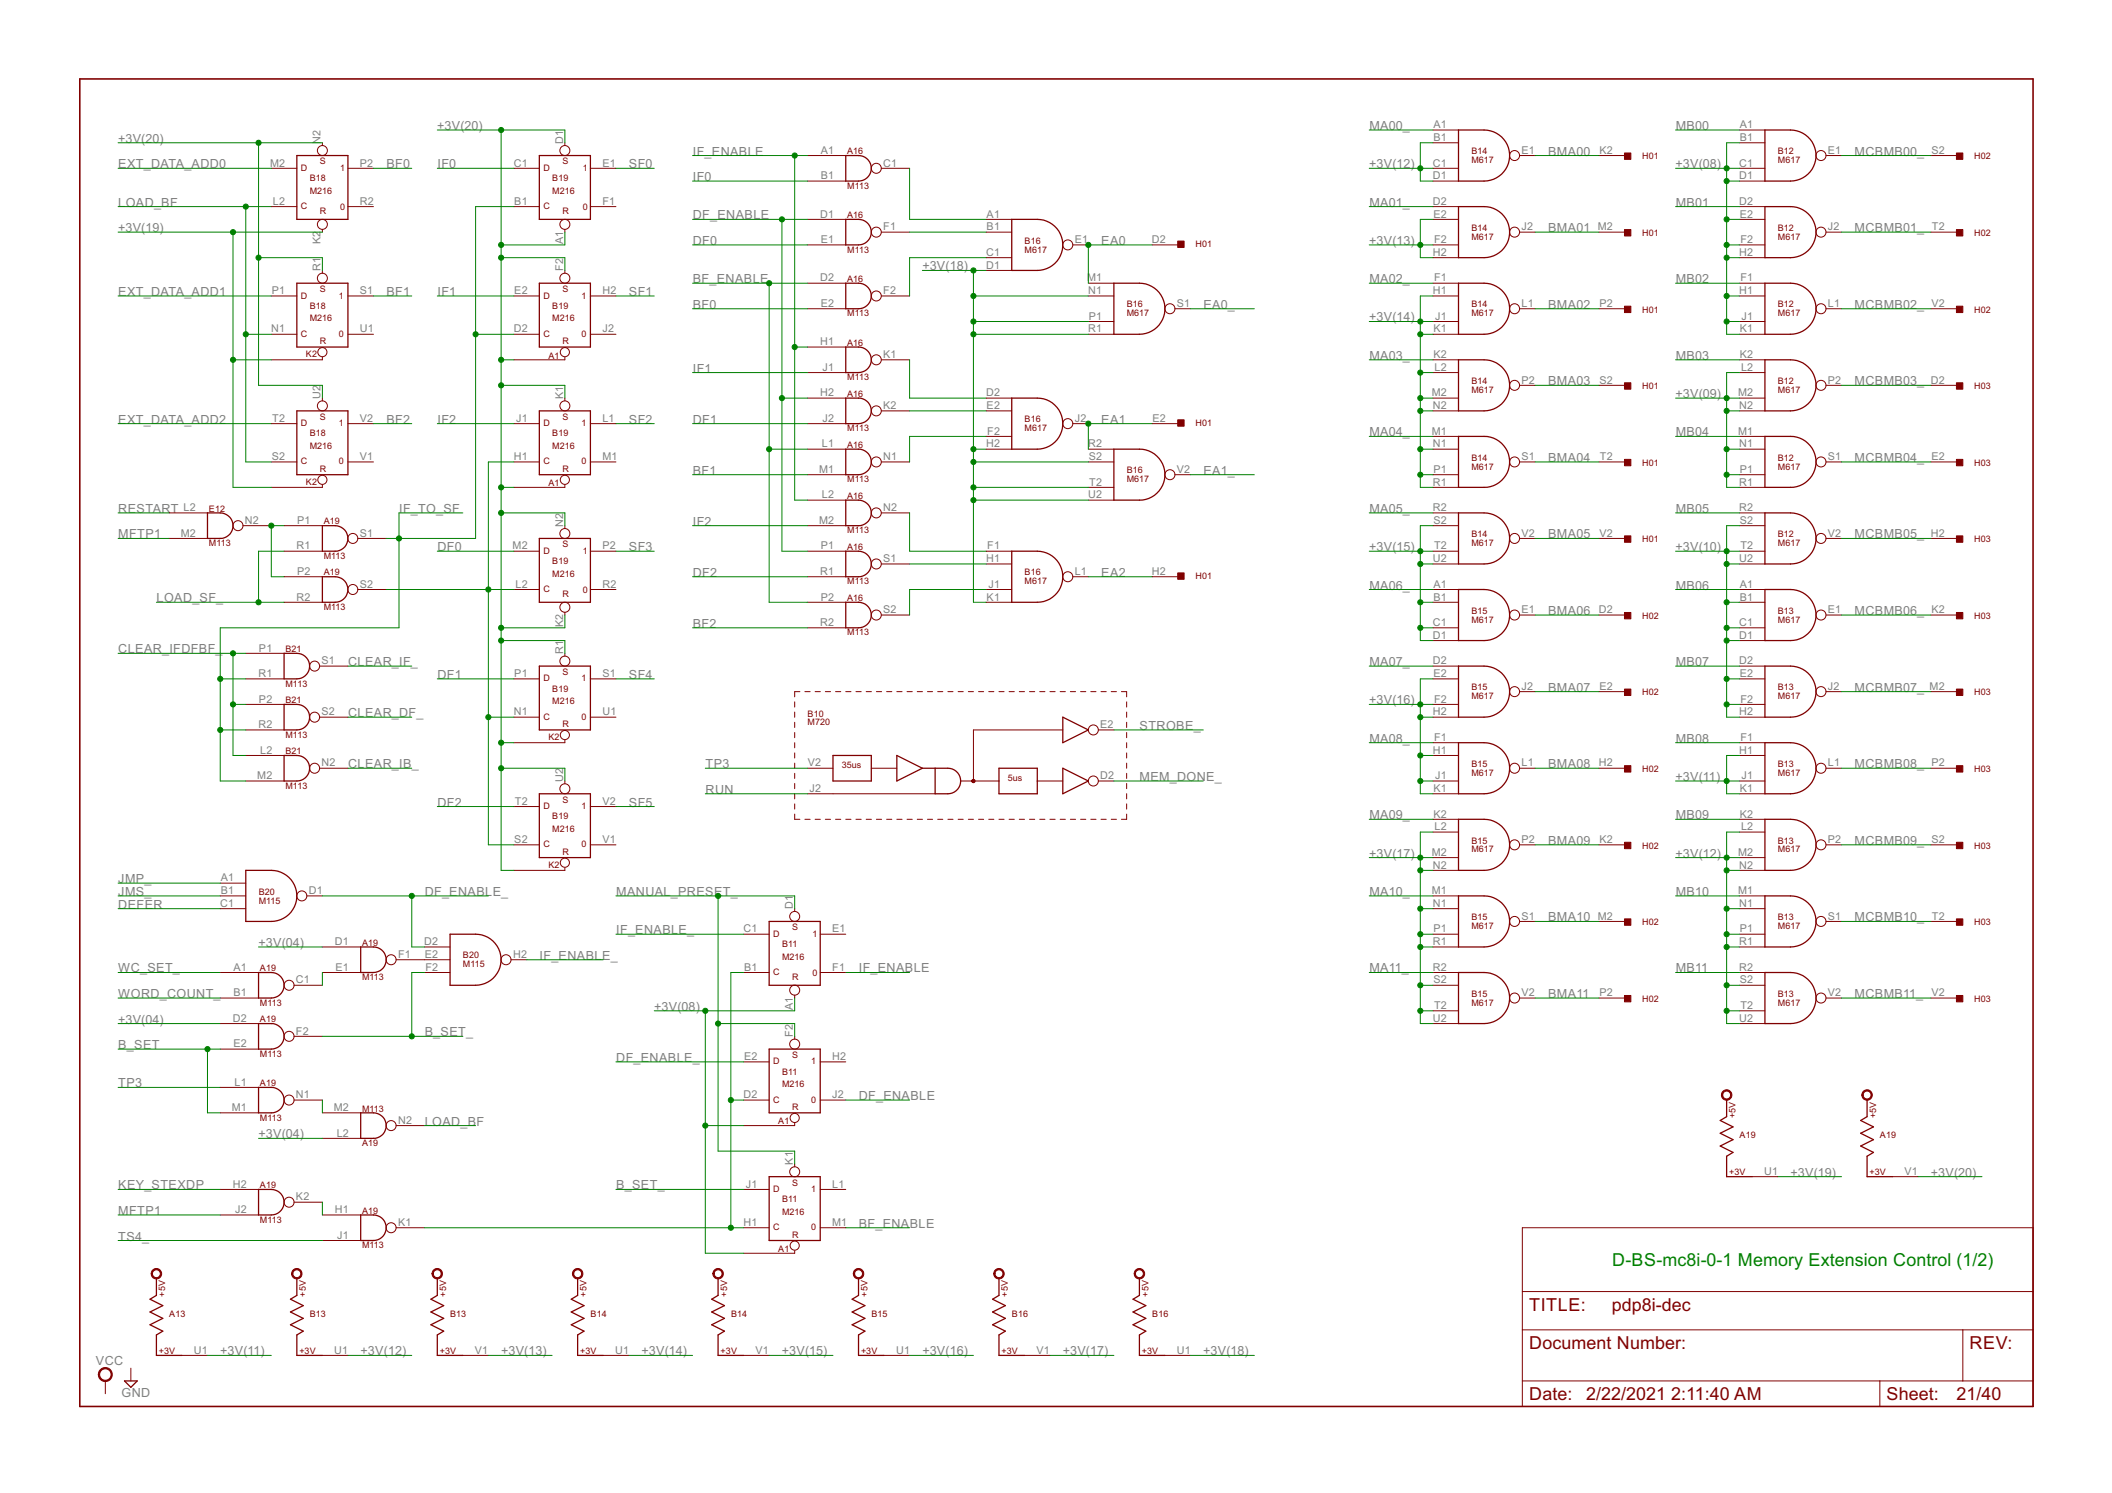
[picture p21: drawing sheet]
<svg xmlns="http://www.w3.org/2000/svg" width="420mm" height="297mm" viewBox="0 0 420 297" stroke-linecap="round" stroke-linejoin="round" font-family="sans-serif">
<defs><g id="words">
<text font-size="4" fill="#008000" x="320.7" y="251.9">D-BS-mc8i-0-1 Memory Extension Control (1/2)</text>
<g font-size="4" fill="#800000">
<text x="304.2" y="260.8">TITLE:</text>
<text x="320.6" y="260.8">pdp8i-dec</text>
<text x="304.2" y="268.4">Document Number:</text>
<text x="391.8" y="268.4">REV:</text>
<text x="304.2" y="278.6">Date: 2/22/2021</text>
<text x="332.5" y="278.6">2:11:40 AM</text>
<text x="375.3" y="278.6">Sheet:</text>
<text x="389.2" y="278.6">21/40</text>
</g>
<g font-size="2.8" fill="#808080">
<text x="23.5" y="28.4">+3V(20)</text>
<text x="87" y="25.9">+3V(20)</text>
<text x="272.4" y="25.9">MA00_</text>
<text x="333.4" y="25.9">MB00</text>
<text x="23.5" y="33.5">EXT_DATA_ADD0</text>
<text x="76.9" y="33.5">BF0</text>
<text x="87" y="33.5">IF0</text>
<text x="125.1" y="33.5">SF0</text>
<text x="137.8" y="30.9">IF_ENABLE</text>
<text x="272.4" y="33.5">+3V(12)</text>
<text x="308" y="30.9">BMA00</text>
<text x="333.3" y="33.5">+3V(08)</text>
<text x="368.9" y="30.9">MCBMB00_</text>
<text x="23.5" y="41.1">LOAD_BF</text>
<text x="137.8" y="36">IF0</text>
<text x="272.4" y="41.1">MA01_</text>
<text x="333.4" y="41.1">MB01</text>
<text x="23.5" y="46.2">+3V(19)</text>
<text x="137.8" y="43.6">DF_ENABLE</text>
<text x="308" y="46.2">BMA01</text>
<text x="368.9" y="46.2">MCBMB01_</text>
<text x="137.8" y="48.7">DF0</text>
<text x="183.5" y="53.8">+3V(18)</text>
<text x="219.1" y="48.7">EA0</text>
<text x="272.4" y="48.7">+3V(13)</text>
<text x="23.5" y="58.9">EXT_DATA_ADD1</text>
<text x="76.9" y="58.9">BF1</text>
<text x="87" y="58.9">IF1</text>
<text x="125.1" y="58.9">SF1</text>
<text x="137.8" y="56.3">BF_ENABLE</text>
<text x="272.4" y="56.3">MA02_</text>
<text x="333.4" y="56.3">MB02</text>
<text x="137.8" y="61.4">BF0</text>
<text x="239.4" y="61.4">EA0_</text>
<text x="272.4" y="64">+3V(14)</text>
<text x="308" y="61.4">BMA02</text>
<text x="368.9" y="61.4">MCBMB02_</text>
<text x="272.4" y="71.6">MA03_</text>
<text x="333.4" y="71.6">MB03</text>
<text x="137.8" y="74.1">IF1</text>
<text x="308" y="76.7">BMA03</text>
<text x="368.9" y="76.7">MCBMB03_</text>
<text x="333.3" y="79.2">+3V(09)</text>
<text x="23.5" y="84.3">EXT_DATA_ADD2</text>
<text x="76.9" y="84.3">BF2</text>
<text x="87" y="84.3">IF2</text>
<text x="125.1" y="84.3">SF2</text>
<text x="137.8" y="84.3">DF1</text>
<text x="219.1" y="84.3">EA1</text>
<text x="272.4" y="86.8">MA04_</text>
<text x="333.4" y="86.8">MB04</text>
<text x="137.8" y="94.4">BF1</text>
<text x="239.4" y="94.4">EA1_</text>
<text x="308" y="91.9">BMA04</text>
<text x="368.9" y="91.9">MCBMB04_</text>
<text x="23.5" y="102.1">RESTART</text>
<text x="23.5" y="107.1">MFTP1</text>
<text x="79.4" y="102.1">I</text>
<text x="80.2" y="102.1">F_TO_SF</text>
<text x="137.8" y="104.6">IF2</text>
<text x="272.4" y="102.1">MA05_</text>
<text x="308" y="107.1">BMA05</text>
<text x="333.4" y="102.1">MB05</text>
<text x="368.9" y="107.1">MCBMB05_</text>
<text x="87" y="109.7">DF0</text>
<text x="125.1" y="109.7">SF3</text>
<text x="272.4" y="109.7">+3V(15)</text>
<text x="333.3" y="109.7">+3V(10)</text>
<text x="31.2" y="119.8">LOAD_SF_</text>
<text x="137.8" y="114.8">DF2</text>
<text x="219.1" y="114.8">EA2</text>
<text x="272.4" y="117.3">MA06_</text>
<text x="333.4" y="117.3">MB06</text>
<text x="137.8" y="124.9">BF2</text>
<text x="308" y="122.4">BMA06</text>
<text x="368.9" y="122.4">MCBMB06_</text>
<text x="23.5" y="130">CLEAR_IFDFBF_</text>
<text x="69.3" y="132.5">CLEAR_IF_</text>
<text x="87" y="135.1">DF1</text>
<text x="125.1" y="135.1">SF4</text>
<text x="272.4" y="132.5">MA07_</text>
<text x="308" y="137.6">BMA07</text>
<text x="333.4" y="132.5">MB07</text>
<text x="368.9" y="137.6">MCBMB07_</text>
<text x="69.3" y="142.7">CLEAR_DF_</text>
<text x="272.4" y="140.1">+3V(16)</text>
<text x="226.7" y="145.2">STROBE_</text>
<text x="272.4" y="147.8">MA08_</text>
<text x="333.4" y="147.8">MB08</text>
<text x="69.3" y="152.8">CLEAR_IB_</text>
<text x="140.4" y="152.8">TP3</text>
<text x="226.7" y="155.4">MEM_DONE_</text>
<text x="308" y="152.8">BMA08</text>
<text x="333.3" y="155.4">+3V(11)</text>
<text x="368.9" y="152.8">MCBMB08_</text>
<text x="87" y="160.5">DF2</text>
<text x="125.1" y="160.5">SF5</text>
<text x="140.4" y="157.9">RUN</text>
<text x="272.4" y="163">MA09_</text>
<text x="333.4" y="163">MB09</text>
<text x="272.4" y="170.6">+3V(17)</text>
<text x="308" y="168.1">BMA09</text>
<text x="333.3" y="170.6">+3V(12)</text>
<text x="368.9" y="168.1">MCBMB09_</text>
<text x="23.5" y="178.2">JMS_</text>
<text x="23.5" y="175.7">JMP_</text>
<text x="84.5" y="178.2">DF_ENABLE_</text>
<text x="122.6" y="178.2">MANUAL_PRESET_</text>
<text x="272.4" y="178.2">MA10_</text>
<text x="333.4" y="178.2">MB10</text>
<text x="23.5" y="180.8">DEFER</text>
<text x="122.6" y="185.9">IF_ENABLE_</text>
<text x="308" y="183.3">BMA10</text>
<text x="368.9" y="183.3">MCBMB10_</text>
<text x="51.4" y="188.4">+3V(04)</text>
<text x="107.3" y="190.9">IF_ENABLE_</text>
<text x="23.5" y="193.5">WC_SET_</text>
<text x="170.8" y="193.5">IF_ENABLE</text>
<text x="272.4" y="193.5">MA11_</text>
<text x="333.4" y="193.5">MB11</text>
<text x="23.5" y="203.6">+3V(04)</text>
<text x="23.5" y="198.6">WORD_COUNT_</text>
<text x="130.2" y="201.1">+3V(08)</text>
<text x="308" y="198.6">BMA11</text>
<text x="368.9" y="198.6">MCBMB11_</text>
<text x="23.5" y="208.7">B_SET</text>
<text x="84.5" y="206.2">B_SET_</text>
<text x="122.6" y="211.3">DF_ENABLE_</text>
<text x="23.5" y="216.3">TP3</text>
<text x="170.8" y="218.9">DF_ENABLE</text>
<text x="51.4" y="226.5">+3V(04)</text>
<text x="84.5" y="224">LOAD_BF</text>
<text x="23.5" y="236.7">KEY_STEXDP</text>
<text x="122.6" y="236.7">B_SET_</text>
<text x="356.2" y="234.1">+3V(19)</text>
<text x="384.1" y="234.1">+3V(20)</text>
<text x="23.5" y="241.7">MFTP1</text>
<text x="170.8" y="244.3">BF_ENABLE</text>
<text x="23.5" y="246.8">TS4_</text>
<text x="43.8" y="269.7">+3V(11)</text>
<text x="71.7" y="269.7">+3V(12)</text>
<text x="99.7" y="269.7">+3V(13)</text>
<text x="127.6" y="269.7">+3V(14)</text>
<text x="155.6" y="269.7">+3V(15)</text>
<text x="183.5" y="269.7">+3V(16)</text>
<text x="211.4" y="269.7">+3V(17)</text>
<text x="239.4" y="269.7">+3V(18)</text>
<text x="19.1" y="271.6">VCC</text>
<text x="24.2" y="277.9">GND</text>
</g>
<g font-size="2.4" fill="#808080">
<text x="63.8" y="28.6" transform="rotate(-90 63.8 28.6)">N2</text>
<text x="112" y="28.6" transform="rotate(-90 112 28.6)">D1</text>
<text x="285.2" y="25.5">A1</text>
<text x="285.2" y="28.1">B1</text>
<text x="346.1" y="25.5">A1</text>
<text x="346.1" y="28.1">B1</text>
<text x="53.7" y="33.1">M2</text>
<text x="71.6" y="33.1">P2</text>
<text x="102.2" y="33.1">C1</text>
<text x="119.8" y="33.1">E1</text>
<text x="163.3" y="30.6">A1</text>
<text x="163.3" y="35.7">B1</text>
<text x="175.7" y="33.1">C1</text>
<text x="285" y="33.1">C1</text>
<text x="285" y="35.7">D1</text>
<text x="302.7" y="30.6">E1</text>
<text x="318.2" y="30.6">K2</text>
<text x="346" y="33.1">C1</text>
<text x="346" y="35.7">D1</text>
<text x="363.6" y="30.6">E1</text>
<text x="384.2" y="30.6">S2</text>
<text x="54.3" y="40.7">L2</text>
<text x="71.6" y="40.7">R2</text>
<text x="102.3" y="40.7">B1</text>
<text x="119.8" y="40.7">F1</text>
<text x="285" y="40.7">D2</text>
<text x="346" y="40.7">D2</text>
<text x="163.1" y="43.3">D1</text>
<text x="175.7" y="45.8">F1</text>
<text x="196.3" y="43.3">A1</text>
<text x="196.3" y="45.8">B1</text>
<text x="285.2" y="43.3">E2</text>
<text x="302.7" y="45.8">J2</text>
<text x="317.9" y="45.8">M2</text>
<text x="346.1" y="43.3">E2</text>
<text x="363.6" y="45.8">J2</text>
<text x="384.3" y="45.8">T2</text>
<text x="63.8" y="54" transform="rotate(-90 63.8 54)">R1</text>
<text x="63.8" y="48.6" transform="rotate(-90 63.8 48.6)">K2</text>
<text x="112" y="54" transform="rotate(-90 112 54)">F2</text>
<text x="112" y="48.6" transform="rotate(-90 112 48.6)">A1</text>
<text x="163.3" y="48.4">E1</text>
<text x="196.2" y="50.9">C1</text>
<text x="196.2" y="53.4">D1</text>
<text x="213.8" y="48.4">E1</text>
<text x="229.2" y="48.4">D2</text>
<text x="285" y="50.9">H2</text>
<text x="285.3" y="48.4">F2</text>
<text x="346" y="50.9">H2</text>
<text x="346.2" y="48.4">F2</text>
<text x="54.1" y="58.5">P1</text>
<text x="71.6" y="58.5">S1</text>
<text x="102.3" y="58.5">E2</text>
<text x="119.8" y="58.5">H2</text>
<text x="163.1" y="56">D2</text>
<text x="175.7" y="58.5">F2</text>
<text x="216.3" y="56">M1</text>
<text x="216.5" y="58.5">N1</text>
<text x="285" y="58.5">H1</text>
<text x="285.3" y="56">F1</text>
<text x="346" y="58.5">H1</text>
<text x="346.2" y="56">F1</text>
<text x="163.3" y="61.1">E2</text>
<text x="216.6" y="63.6">P1</text>
<text x="234.1" y="61.1">S1</text>
<text x="285.5" y="63.6">J1</text>
<text x="302.7" y="61.1">L1</text>
<text x="318.2" y="61.1">P2</text>
<text x="346.5" y="63.6">J1</text>
<text x="363.6" y="61.1">L1</text>
<text x="384.2" y="61.1">V2</text>
<text x="53.9" y="66.1">N1</text>
<text x="71.6" y="66.1">U1</text>
<text x="102.2" y="66.1">D2</text>
<text x="119.8" y="66.1">J2</text>
<text x="163.1" y="68.7">H1</text>
<text x="175.7" y="71.2">K1</text>
<text x="216.5" y="66.1">R1</text>
<text x="285.2" y="71.2">K2</text>
<text x="285.2" y="66.1">K1</text>
<text x="346.1" y="71.2">K2</text>
<text x="346.1" y="66.1">K1</text>
<text x="163.6" y="73.8">J1</text>
<text x="285.4" y="73.8">L2</text>
<text x="302.7" y="76.3">P2</text>
<text x="318.2" y="76.3">S2</text>
<text x="346.4" y="73.8">L2</text>
<text x="363.6" y="76.3">P2</text>
<text x="384.1" y="76.3">D2</text>
<text x="54.2" y="83.9">T2</text>
<text x="63.8" y="79.4" transform="rotate(-90 63.8 79.4)">U2</text>
<text x="71.6" y="83.9">V2</text>
<text x="102.7" y="83.9">J1</text>
<text x="112" y="79.4" transform="rotate(-90 112 79.4)">K1</text>
<text x="119.8" y="83.9">L1</text>
<text x="163.1" y="78.8">H2</text>
<text x="163.6" y="83.9">J2</text>
<text x="175.7" y="81.4">K2</text>
<text x="196.2" y="78.8">D2</text>
<text x="196.3" y="81.4">E2</text>
<text x="213.8" y="83.9">J2</text>
<text x="229.3" y="83.9">E2</text>
<text x="284.8" y="78.8">M2</text>
<text x="285" y="81.4">N2</text>
<text x="345.8" y="78.8">M2</text>
<text x="346" y="81.4">N2</text>
<text x="163.5" y="89">L1</text>
<text x="196.2" y="89">H2</text>
<text x="196.4" y="86.5">F2</text>
<text x="216.5" y="89">R2</text>
<text x="284.8" y="86.5">M1</text>
<text x="285" y="89">N1</text>
<text x="345.8" y="86.5">M1</text>
<text x="346" y="89">N1</text>
<text x="54.1" y="91.5">S2</text>
<text x="71.6" y="91.5">V1</text>
<text x="102.2" y="91.5">H1</text>
<text x="119.8" y="91.5">M1</text>
<text x="162.9" y="94.1">M1</text>
<text x="175.7" y="91.5">N1</text>
<text x="216.6" y="91.5">S2</text>
<text x="234.1" y="94.1">V2</text>
<text x="285.2" y="94.1">P1</text>
<text x="302.7" y="91.5">S1</text>
<text x="318.3" y="91.5">T2</text>
<text x="346.1" y="94.1">P1</text>
<text x="363.6" y="91.5">S1</text>
<text x="384.2" y="91.5">E2</text>
<text x="36.5" y="101.7">L2</text>
<text x="163.5" y="99.2">L2</text>
<text x="175.7" y="101.7">N2</text>
<text x="216.5" y="99.2">U2</text>
<text x="216.7" y="96.6">T2</text>
<text x="285" y="96.6">R1</text>
<text x="285" y="101.7">R2</text>
<text x="346" y="96.6">R1</text>
<text x="346" y="101.7">R2</text>
<text x="35.9" y="106.8">M2</text>
<text x="48.7" y="104.2">N2</text>
<text x="59.1" y="104.2">P1</text>
<text x="71.6" y="106.8">S1</text>
<text x="112" y="104.8" transform="rotate(-90 112 104.8)">N2</text>
<text x="162.9" y="104.2">M2</text>
<text x="285.2" y="104.2">S2</text>
<text x="302.7" y="106.8">V2</text>
<text x="318.2" y="106.8">V2</text>
<text x="346.1" y="104.2">S2</text>
<text x="363.6" y="106.8">V2</text>
<text x="384.1" y="106.8">H2</text>
<text x="59" y="109.3">R1</text>
<text x="102" y="109.3">M2</text>
<text x="119.8" y="109.3">P2</text>
<text x="163.3" y="109.3">P1</text>
<text x="175.7" y="111.9">S1</text>
<text x="196.2" y="111.9">H1</text>
<text x="196.4" y="109.3">F1</text>
<text x="285" y="111.9">U2</text>
<text x="285.3" y="109.3">T2</text>
<text x="346" y="111.9">U2</text>
<text x="346.2" y="109.3">T2</text>
<text x="59" y="119.5">R2</text>
<text x="59.1" y="114.4">P2</text>
<text x="71.6" y="116.9">S2</text>
<text x="102.5" y="116.9">L2</text>
<text x="119.8" y="116.9">R2</text>
<text x="163.1" y="114.4">R1</text>
<text x="163.3" y="119.5">P2</text>
<text x="196.3" y="119.5">K1</text>
<text x="196.6" y="116.9">J1</text>
<text x="213.8" y="114.4">L1</text>
<text x="229.2" y="114.4">H2</text>
<text x="285.2" y="116.9">A1</text>
<text x="285.2" y="119.5">B1</text>
<text x="346.1" y="116.9">A1</text>
<text x="346.1" y="119.5">B1</text>
<text x="112" y="124.8" transform="rotate(-90 112 124.8)">K2</text>
<text x="163.1" y="124.6">R2</text>
<text x="175.7" y="122">S2</text>
<text x="285" y="124.6">C1</text>
<text x="302.7" y="122">E1</text>
<text x="318.1" y="122">D2</text>
<text x="346" y="124.6">C1</text>
<text x="363.6" y="122">E1</text>
<text x="384.2" y="122">K2</text>
<text x="51.5" y="129.6">P1</text>
<text x="112" y="130.2" transform="rotate(-90 112 130.2)">R1</text>
<text x="285" y="127.1">D1</text>
<text x="346" y="127.1">D1</text>
<text x="51.4" y="134.7">R1</text>
<text x="64" y="132.2">S1</text>
<text x="102.3" y="134.7">P1</text>
<text x="119.8" y="134.7">S1</text>
<text x="285" y="132.2">D2</text>
<text x="285.2" y="134.7">E2</text>
<text x="302.7" y="137.3">J2</text>
<text x="318.2" y="137.3">E2</text>
<text x="346" y="132.2">D2</text>
<text x="346.1" y="134.7">E2</text>
<text x="363.6" y="137.3">J2</text>
<text x="383.9" y="137.3">M2</text>
<text x="51.5" y="139.8">P2</text>
<text x="64" y="142.3">S2</text>
<text x="102.2" y="142.3">N1</text>
<text x="119.8" y="142.3">U1</text>
<text x="285" y="142.3">H2</text>
<text x="285.3" y="139.8">F2</text>
<text x="346" y="142.3">H2</text>
<text x="346.2" y="139.8">F2</text>
<text x="51.4" y="144.9">R2</text>
<text x="51.8" y="150">L2</text>
<text x="218.9" y="144.9">E2</text>
<text x="285" y="150">H1</text>
<text x="285.3" y="147.4">F1</text>
<text x="346" y="150">H1</text>
<text x="346.2" y="147.4">F1</text>
<text x="51.2" y="155">M2</text>
<text x="64" y="152.5">N2</text>
<text x="112" y="155.6" transform="rotate(-90 112 155.6)">U2</text>
<text x="160.7" y="152.5">V2</text>
<text x="218.9" y="155">D2</text>
<text x="285.5" y="155">J1</text>
<text x="302.7" y="152.5">L1</text>
<text x="318.1" y="152.5">H2</text>
<text x="346.5" y="155">J1</text>
<text x="363.6" y="152.5">L1</text>
<text x="384.2" y="152.5">P2</text>
<text x="102.4" y="160.1">T2</text>
<text x="119.8" y="160.1">V2</text>
<text x="161.1" y="157.6">J2</text>
<text x="285.2" y="157.6">K1</text>
<text x="346.1" y="157.6">K1</text>
<text x="102.3" y="167.7">S2</text>
<text x="119.8" y="167.7">V1</text>
<text x="285.2" y="162.6">K2</text>
<text x="285.4" y="165.2">L2</text>
<text x="302.7" y="167.7">P2</text>
<text x="318.2" y="167.7">K2</text>
<text x="346.1" y="162.6">K2</text>
<text x="346.4" y="165.2">L2</text>
<text x="363.6" y="167.7">P2</text>
<text x="384.2" y="167.7">S2</text>
<text x="284.8" y="170.3">M2</text>
<text x="285" y="172.8">N2</text>
<text x="345.8" y="170.3">M2</text>
<text x="346" y="172.8">N2</text>
<text x="43.9" y="175.3">A1</text>
<text x="43.9" y="177.9">B1</text>
<text x="61.4" y="177.9">D1</text>
<text x="284.8" y="177.9">M1</text>
<text x="345.8" y="177.9">M1</text>
<text x="43.8" y="180.4">C1</text>
<text x="147.9" y="185.5">C1</text>
<text x="157.7" y="180.9" transform="rotate(-90 157.7 180.9)">D1</text>
<text x="165.6" y="185.5">E1</text>
<text x="285" y="180.4">N1</text>
<text x="285.2" y="185.5">P1</text>
<text x="302.7" y="183">S1</text>
<text x="317.9" y="183">M2</text>
<text x="346" y="180.4">N1</text>
<text x="346.1" y="185.5">P1</text>
<text x="363.6" y="183">S1</text>
<text x="384.3" y="183">T2</text>
<text x="66.6" y="188">D1</text>
<text x="79.2" y="190.6">F1</text>
<text x="84.4" y="188">D2</text>
<text x="84.5" y="190.6">E2</text>
<text x="102.1" y="190.6">H2</text>
<text x="285" y="188">R1</text>
<text x="346" y="188">R1</text>
<text x="46.4" y="193.1">A1</text>
<text x="58.9" y="195.7">C1</text>
<text x="66.8" y="193.1">E1</text>
<text x="84.6" y="193.1">F2</text>
<text x="148" y="193.1">B1</text>
<text x="165.6" y="193.1">F1</text>
<text x="285" y="193.1">R2</text>
<text x="285.2" y="195.7">S2</text>
<text x="346" y="193.1">R2</text>
<text x="346.1" y="195.7">S2</text>
<text x="46.3" y="203.3">D2</text>
<text x="46.4" y="198.2">B1</text>
<text x="157.7" y="201" transform="rotate(-90 157.7 201)">A1</text>
<text x="285" y="203.3">U2</text>
<text x="285.3" y="200.7">T2</text>
<text x="302.7" y="198.2">V2</text>
<text x="318.2" y="198.2">P2</text>
<text x="346" y="203.3">U2</text>
<text x="346.2" y="200.7">T2</text>
<text x="363.6" y="198.2">V2</text>
<text x="384.2" y="198.2">V2</text>
<text x="46.4" y="208.4">E2</text>
<text x="58.9" y="205.8">F2</text>
<text x="157.7" y="206.3" transform="rotate(-90 157.7 206.3)">F2</text>
<text x="46.7" y="216">L1</text>
<text x="148" y="210.9">E2</text>
<text x="165.6" y="210.9">H2</text>
<text x="46.1" y="221.1">M1</text>
<text x="58.9" y="218.5">N1</text>
<text x="66.4" y="221.1">M2</text>
<text x="147.9" y="218.5">D2</text>
<text x="165.6" y="218.5">J2</text>
<text x="67" y="226.1">L2</text>
<text x="79.2" y="223.6">N2</text>
<text x="157.7" y="231.7" transform="rotate(-90 157.7 231.7)">K1</text>
<text x="350.9" y="233.8">U1</text>
<text x="378.9" y="233.8">V1</text>
<text x="46.3" y="236.3">H2</text>
<text x="58.9" y="238.8">K2</text>
<text x="148.4" y="236.3">J1</text>
<text x="165.6" y="236.3">L1</text>
<text x="46.8" y="241.4">J2</text>
<text x="66.6" y="241.4">H1</text>
<text x="79.2" y="243.9">K1</text>
<text x="147.9" y="243.9">H1</text>
<text x="165.6" y="243.9">M1</text>
<text x="67.1" y="246.5">J1</text>
<text x="38.6" y="269.3">U1</text>
<text x="66.5" y="269.3">U1</text>
<text x="94.4" y="269.3">V1</text>
<text x="122.4" y="269.3">U1</text>
<text x="150.3" y="269.3">V1</text>
<text x="178.2" y="269.3">U1</text>
<text x="206.2" y="269.3">V1</text>
<text x="234.1" y="269.3">U1</text>
</g>
<g font-size="2" fill="#800000">
<text x="59.8" y="34">D</text>
<text x="63.7" y="32.7">S</text>
<text x="67.7" y="34">1</text>
<text x="108.1" y="34">D</text>
<text x="111.9" y="32.7">S</text>
<text x="115.9" y="34">1</text>
<text x="168.5" y="30.7">A16</text>
<text x="292.7" y="30.7">B14</text>
<text x="292.7" y="32.5">M617</text>
<text x="326.7" y="31.7">H01</text>
<text x="353.7" y="30.7">B12</text>
<text x="353.7" y="32.5">M617</text>
<text x="392.8" y="31.7">H02</text>
<text x="59.8" y="41.6">C</text>
<text x="61.6" y="36">B18</text>
<text x="61.6" y="38.6">M216</text>
<text x="67.7" y="41.9">0</text>
<text x="108.1" y="41.6">C</text>
<text x="109.9" y="36">B19</text>
<text x="109.9" y="38.6">M216</text>
<text x="115.9" y="41.9">0</text>
<text x="168.5" y="37.5">M113</text>
<text x="63.7" y="42.6">R</text>
<text x="111.9" y="42.6">R</text>
<text x="168.5" y="43.4">A16</text>
<text x="292.7" y="45.9">B14</text>
<text x="292.7" y="47.7">M617</text>
<text x="326.7" y="46.9">H01</text>
<text x="353.7" y="45.9">B12</text>
<text x="353.7" y="47.7">M617</text>
<text x="392.8" y="46.9">H02</text>
<text x="168.5" y="50.2">M113</text>
<text x="203.8" y="48.5">B16</text>
<text x="203.8" y="50.2">M617</text>
<text x="237.8" y="49.2">H01</text>
<text x="59.8" y="59.4">D</text>
<text x="63.7" y="58.1">S</text>
<text x="67.4" y="59.4">1</text>
<text x="108.1" y="59.4">D</text>
<text x="111.9" y="58.1">S</text>
<text x="115.7" y="59.4">1</text>
<text x="168.5" y="56.1">A16</text>
<text x="61.6" y="61.4">B18</text>
<text x="61.6" y="64">M216</text>
<text x="109.9" y="61.4">B19</text>
<text x="109.9" y="64">M216</text>
<text x="168.5" y="62.9">M113</text>
<text x="224.2" y="61.2">B16</text>
<text x="224.2" y="62.9">M617</text>
<text x="292.7" y="61.2">B14</text>
<text x="292.7" y="62.9">M617</text>
<text x="326.7" y="62.2">H01</text>
<text x="353.7" y="61.2">B12</text>
<text x="353.7" y="62.9">M617</text>
<text x="392.8" y="62.2">H02</text>
<text x="59.8" y="67">C</text>
<text x="60.9" y="71.1">K2</text>
<text x="63.7" y="68.5">R</text>
<text x="67.4" y="67">0</text>
<text x="108.1" y="67">C</text>
<text x="109.1" y="71.3">A1</text>
<text x="111.9" y="68.5">R</text>
<text x="115.7" y="67">0</text>
<text x="168.5" y="68.8">A16</text>
<text x="168.5" y="75.6">M113</text>
<text x="292.7" y="76.4">B14</text>
<text x="326.7" y="77.4">H01</text>
<text x="353.7" y="76.4">B12</text>
<text x="392.8" y="77.4">H03</text>
<text x="63.7" y="83.5">S</text>
<text x="111.9" y="83.5">S</text>
<text x="168.5" y="78.9">A16</text>
<text x="292.7" y="78.2">M617</text>
<text x="353.7" y="78.2">M617</text>
<text x="59.8" y="84.8">D</text>
<text x="61.6" y="86.8">B18</text>
<text x="61.6" y="89.4">M216</text>
<text x="67.4" y="84.8">1</text>
<text x="108.1" y="84.8">D</text>
<text x="109.9" y="86.8">B19</text>
<text x="109.9" y="89.4">M216</text>
<text x="115.7" y="84.8">1</text>
<text x="168.5" y="85.8">M113</text>
<text x="168.5" y="89.1">A16</text>
<text x="203.8" y="84">B16</text>
<text x="203.8" y="85.8">M617</text>
<text x="237.8" y="84.8">H01</text>
<text x="59.8" y="92.4">C</text>
<text x="63.7" y="93.9">R</text>
<text x="67.4" y="92.4">0</text>
<text x="108.1" y="92.4">C</text>
<text x="111.9" y="93.9">R</text>
<text x="115.7" y="92.4">0</text>
<text x="168.5" y="96">M113</text>
<text x="224.2" y="94.2">B16</text>
<text x="224.2" y="96">M617</text>
<text x="292.7" y="91.6">B14</text>
<text x="292.7" y="93.4">M617</text>
<text x="326.7" y="92.7">H01</text>
<text x="353.7" y="91.6">B12</text>
<text x="353.7" y="93.4">M617</text>
<text x="392.8" y="92.7">H03</text>
<text x="41.6" y="101.8">E12</text>
<text x="60.9" y="96.5">K2</text>
<text x="109.1" y="96.7">A1</text>
<text x="168.5" y="99.3">A16</text>
<text x="64.4" y="104.3">A19</text>
<text x="168.5" y="106.1">M113</text>
<text x="292.7" y="106.9">B14</text>
<text x="326.7" y="107.9">H01</text>
<text x="353.7" y="106.9">B12</text>
<text x="392.8" y="107.9">H03</text>
<text x="41.6" y="108.7">M113</text>
<text x="64.4" y="111.2">M113</text>
<text x="108.1" y="110.2">D</text>
<text x="109.9" y="112.2">B19</text>
<text x="111.9" y="108.9">S</text>
<text x="115.9" y="110.2">1</text>
<text x="168.5" y="109.4">A16</text>
<text x="292.7" y="108.7">M617</text>
<text x="353.7" y="108.7">M617</text>
<text x="64.4" y="114.5">A19</text>
<text x="108.1" y="117.8">C</text>
<text x="109.9" y="114.8">M216</text>
<text x="111.9" y="118.8">R</text>
<text x="115.9" y="118.1">0</text>
<text x="168.5" y="116.3">M113</text>
<text x="168.5" y="119.6">A16</text>
<text x="203.8" y="114.5">B16</text>
<text x="203.8" y="116.3">M617</text>
<text x="237.8" y="115.3">H01</text>
<text x="64.4" y="121.4">M113</text>
<text x="292.7" y="122.1">B15</text>
<text x="292.7" y="123.9">M617</text>
<text x="326.7" y="123.1">H02</text>
<text x="353.7" y="122.1">B13</text>
<text x="353.7" y="123.9">M617</text>
<text x="392.8" y="123.1">H03</text>
<text x="56.8" y="129.7">B21</text>
<text x="168.5" y="126.4">M113</text>
<text x="56.8" y="136.6">M113</text>
<text x="108.1" y="135.6">D</text>
<text x="109.9" y="137.6">B19</text>
<text x="111.9" y="134.3">S</text>
<text x="115.7" y="135.6">1</text>
<text x="292.7" y="137.4">B15</text>
<text x="353.7" y="137.4">B13</text>
<text x="56.8" y="139.9">B21</text>
<text x="108.1" y="143.2">C</text>
<text x="109.9" y="140.1">M216</text>
<text x="115.7" y="143.2">0</text>
<text x="160.7" y="142.7">B10</text>
<text x="292.7" y="139.1">M617</text>
<text x="326.7" y="138.4">H02</text>
<text x="353.7" y="139.1">M617</text>
<text x="392.8" y="138.4">H03</text>
<text x="56.8" y="146.8">M113</text>
<text x="109.1" y="147.3">K2</text>
<text x="111.9" y="144.7">R</text>
<text x="160.7" y="144.2">M720</text>
<text x="56.8" y="150.1">B21</text>
<text x="167.5" y="152.8">35us</text>
<text x="200.5" y="155.4">5us</text>
<text x="292.7" y="152.6">B15</text>
<text x="292.7" y="154.4">M617</text>
<text x="326.7" y="153.6">H02</text>
<text x="353.7" y="152.6">B13</text>
<text x="353.7" y="154.4">M617</text>
<text x="392.8" y="153.6">H03</text>
<text x="56.8" y="156.9">M113</text>
<text x="108.1" y="161">D</text>
<text x="111.9" y="159.7">S</text>
<text x="115.7" y="161">1</text>
<text x="109.9" y="163">B19</text>
<text x="109.9" y="165.5">M216</text>
<text x="292.7" y="167.8">B15</text>
<text x="353.7" y="167.8">B13</text>
<text x="108.1" y="168.6">C</text>
<text x="109.1" y="172.7">K2</text>
<text x="111.9" y="170.1">R</text>
<text x="115.7" y="168.6">0</text>
<text x="292.7" y="169.6">M617</text>
<text x="326.7" y="168.8">H02</text>
<text x="353.7" y="169.6">M617</text>
<text x="392.8" y="168.8">H03</text>
<text x="51.5" y="178">B20</text>
<text x="51.5" y="179.8">M115</text>
<text x="157.6" y="185.1">S</text>
<text x="292.7" y="183.1">B15</text>
<text x="292.7" y="184.8">M617</text>
<text x="326.7" y="184.1">H02</text>
<text x="353.7" y="183.1">B13</text>
<text x="353.7" y="184.8">M617</text>
<text x="392.8" y="184.1">H03</text>
<text x="72" y="188.1">A19</text>
<text x="92.1" y="190.7">B20</text>
<text x="153.8" y="186.4">D</text>
<text x="155.6" y="188.4">B11</text>
<text x="155.6" y="190.9">M216</text>
<text x="161.7" y="186.4">1</text>
<text x="51.7" y="193.2">A19</text>
<text x="72" y="195">M113</text>
<text x="92.1" y="192.5">M115</text>
<text x="153.8" y="194">C</text>
<text x="157.6" y="195">R</text>
<text x="161.7" y="194.2">0</text>
<text x="51.7" y="200.1">M113</text>
<text x="51.7" y="203.4">A19</text>
<text x="292.7" y="198.3">B15</text>
<text x="292.7" y="200.1">M617</text>
<text x="326.7" y="199.3">H02</text>
<text x="353.7" y="198.3">B13</text>
<text x="353.7" y="200.1">M617</text>
<text x="392.8" y="199.3">H03</text>
<text x="51.7" y="210.2">M113</text>
<text x="153.8" y="211.8">D</text>
<text x="155.6" y="213.8">B11</text>
<text x="157.6" y="210.5">S</text>
<text x="161.4" y="211.8">1</text>
<text x="51.7" y="216.1">A19</text>
<text x="72" y="221.2">M113</text>
<text x="153.8" y="219.4">C</text>
<text x="155.6" y="216.3">M216</text>
<text x="157.6" y="220.9">R</text>
<text x="161.4" y="219.4">0</text>
<text x="51.7" y="222.9">M113</text>
<text x="154.8" y="223.7">A1</text>
<text x="345.3" y="222.4" transform="rotate(-90 345.3 222.4)">+5V</text>
<text x="346.1" y="226.5">A19</text>
<text x="373.2" y="222.4" transform="rotate(-90 373.2 222.4)">+5V</text>
<text x="374" y="226.5">A19</text>
<text x="72" y="228">A19</text>
<text x="344" y="233.9">+3V</text>
<text x="371.9" y="233.9">+3V</text>
<text x="51.7" y="236.4">A19</text>
<text x="153.8" y="237.2">D</text>
<text x="155.6" y="239.2">B11</text>
<text x="157.6" y="235.9">S</text>
<text x="161.4" y="237.2">1</text>
<text x="51.7" y="243.3">M113</text>
<text x="72" y="241.5">A19</text>
<text x="153.8" y="244.8">C</text>
<text x="155.6" y="241.7">M216</text>
<text x="161.4" y="244.8">0</text>
<text x="72" y="248.3">M113</text>
<text x="154.8" y="249.1">A1</text>
<text x="157.6" y="246.3">R</text>
<text x="32.9" y="258" transform="rotate(-90 32.9 258)">+5V</text>
<text x="60.8" y="258" transform="rotate(-90 60.8 258)">+5V</text>
<text x="88.8" y="258" transform="rotate(-90 88.8 258)">+5V</text>
<text x="116.7" y="258" transform="rotate(-90 116.7 258)">+5V</text>
<text x="144.6" y="258" transform="rotate(-90 144.6 258)">+5V</text>
<text x="172.6" y="258" transform="rotate(-90 172.6 258)">+5V</text>
<text x="200.5" y="258" transform="rotate(-90 200.5 258)">+5V</text>
<text x="228.4" y="258" transform="rotate(-90 228.4 258)">+5V</text>
<text x="33.7" y="262">A13</text>
<text x="61.6" y="262">B13</text>
<text x="89.6" y="262">B13</text>
<text x="117.5" y="262">B14</text>
<text x="145.4" y="262">B14</text>
<text x="173.4" y="262">B15</text>
<text x="201.3" y="262">B16</text>
<text x="229.2" y="262">B16</text>
<text x="31.6" y="269.4">+3V</text>
<text x="59.6" y="269.4">+3V</text>
<text x="87.5" y="269.4">+3V</text>
<text x="115.4" y="269.4">+3V</text>
<text x="143.4" y="269.4">+3V</text>
<text x="171.3" y="269.4">+3V</text>
<text x="199.2" y="269.4">+3V</text>
<text x="227.2" y="269.4">+3V</text>
</g>
</g></defs>
<path d="M15.9 15.7h388.6v264.1h-388.6z" fill="none" stroke="#800000" stroke-width=".32"/>
<g fill="none" stroke="#800000" stroke-width=".2">
<path d="M54 33.5h5.1M64.1 28.4v.6M69.2 33.5h5.1M102.2 33.5h5.1M112.4 28.4v.6M117.5 33.5h5M160.6 30.9h7.7M160.6 36h7.7M175.3 33.5h5.7M285.1 33.5h5.1M285.1 25.9h5.1M285.1 28.4h5.1"/>
<path d="M285.1 36h5.1M302.3 30.9h3.1M318.1 30.9h5.1M346 33.5h5.1M346 25.9h5.1M346 28.4h5.1M346 36h5.1M363.3 30.9h3.1M384.1 30.9h5.1M54 41.1h5.1M54 58.9h5.1M64.1 45.6v.6"/>
<path d="M64.1 53.8v.6M69.2 41.1h5.1M69.2 58.9h5.1M102.2 41.1h5.1M102.2 58.9h5.1M112.4 45.6v.6M112.4 53.8v.6M117.5 41.1h5M117.5 58.9h5M160.6 48.7h7.7M160.6 43.6h7.7M160.6 56.3h7.7"/>
<path d="M175.3 58.9h5.7M175.3 46.2h5.7M196.2 46.2h5.1M196.2 43.6h5.1M196.2 51.3h5.1M196.2 53.8h5.1M213.4 48.7h3.1M216.5 58.9h5.1M216.5 56.3h5.1M229.2 48.7h5.1M285.1 41.1h5.1M285.1 58.9h5.1"/>
<path d="M285.1 48.7h5.1M285.1 43.6h5.1M285.1 51.3h5.1M285.1 56.3h5.1M302.3 46.2h3.1M318.1 46.2h5.1M346 41.1h5.1M346 58.9h5.1M346 48.7h5.1M346 43.6h5.1M346 51.3h5.1M346 56.3h5.1"/>
<path d="M363.3 46.2h3.1M384.1 46.2h5.1M54 66.5h5.1M64.1 71.1v.5h-10.1M64.1 79.2v.6M69.2 66.5h5.1M102.2 66.5h5.1M112.4 71.1v.5h-10.2M112.4 79.2v.6M117.5 66.5h5M160.6 61.4h7.7M160.6 74.1h7.7"/>
<path d="M160.6 79.2h7.7M160.6 69h7.7M175.3 71.6h5.7M196.2 79.2h5.1M216.5 66.5h5.1M216.5 64h5.1M233.7 61.4h3.1M285.1 71.6h5.1M285.1 66.5h5.1M285.1 74.1h5.1M285.1 79.2h5.1M285.1 64h5.1"/>
<path d="M302.3 61.4h3.1M302.3 76.7h3.1M318.1 61.4h5.1M318.1 76.7h5.1M346 71.6h5.1M346 66.5h5.1M346 74.1h5.1M346 79.2h5.1M346 64h5.1M363.3 61.4h3.1M363.3 76.7h3.1M384.1 61.4h5.1"/>
<path d="M384.1 76.7h5.1M54 84.3h5.1M54 91.9h5.1M64.1 96.5v.5h-10.1M69.2 84.3h5.1M69.2 91.9h5.1M102.2 84.3h5.1M102.2 91.9h5.1M112.4 96.5v.5h-10.2M117.5 84.3h5M117.5 91.9h5M160.6 84.3h7.7"/>
<path d="M160.6 89.4h7.7M160.6 94.4h7.7M160.6 99.5h7.7M175.3 91.9h5.7M175.3 81.7h5.7M196.2 81.7h5.1M196.2 86.8h5.1M196.2 89.4h5.1M213.4 84.3h3.1M216.5 97h5.1M216.5 91.9h5.1M216.5 89.4h5.1"/>
<path d="M216.5 99.5h5.1M229.2 84.3h5.1M233.7 94.4h3.1M285.1 97h5.1M285.1 81.7h5.1M285.1 86.8h5.1M285.1 89.4h5.1M285.1 94.4h5.1M302.3 91.9h3.1M318.1 91.9h5.1M346 97h5.1M346 81.7h5.1"/>
<path d="M346 86.8h5.1M346 89.4h5.1M346 94.4h5.1M363.3 91.9h3.1M384.1 91.9h5.1M33.7 107.1h7.6M33.7 102h7.6M48.3 104.6h5.7M56.5 109.7h7.6M56.5 114.7h7.6M56.5 104.6h7.6M56.5 119.8h7.6"/>
<path d="M71.2 117.3h5.6M71.2 107.1h5.6M102.2 109.7h5.1M102.2 117.3h5.1M112.4 104.6v.6M117.5 109.7h5M117.5 117.3h5M160.6 109.7h7.7M160.6 114.7h7.7M160.6 104.6h7.7M160.6 119.8h7.7M175.3 102h5.7"/>
<path d="M175.3 112.2h5.7M196.2 109.7h5.1M196.2 117.3h5.1M196.2 112.2h5.1M196.2 119.8h5.1M213.4 114.7h3.1M229.2 114.7h5.1M285.1 109.7h5.1M285.1 117.3h5.1M285.1 102h5.1M285.1 104.6h5.1M285.1 112.2h5.1"/>
<path d="M285.1 119.8h5.1M302.3 107.1h3.1M318.1 107.1h5.1M346 109.7h5.1M346 117.3h5.1M346 102h5.1M346 104.6h5.1M346 112.2h5.1M346 119.8h5.1M363.3 107.1h3.1M384.1 107.1h5.1M48.9 135.1h7.6"/>
<path d="M48.9 130h7.6M63.6 132.5h5.6M102.2 135.1h5.1M112.4 121.8v.6M112.4 130v.6M117.5 135.1h5M158.1 139.6v1.1M159.1 137.6h-1v1M160.1 137.6h1.1M160.6 124.9h7.7M162.2 137.6h1M164.2 137.6h1"/>
<path d="M166.2 137.6h1.1M168.3 137.6h1M170.3 137.6h1M172.3 137.6h1.1M174.3 137.6h1.1M175.3 122.4h5.7M176.4 137.6h1M178.4 137.6h1.1M180.4 137.6h1.1M182.5 137.6h1M184.5 137.6h1M186.5 137.6h1.1"/>
<path d="M188.6 137.6h1M190.6 137.6h1M192.6 137.6h1.1M194.7 137.6h1M196.7 137.6h1M198.7 137.6h1M200.7 137.6h1.1M202.8 137.6h1M204.8 137.6h1M206.8 137.6h1.1M208.9 137.6h1M210.9 137.6h1"/>
<path d="M212.9 137.6h1.1M215 137.6h1M217 137.6h1M219 137.6h1.1M221.1 137.6h1M223.1 137.6h1v1M224.1 139.6v1.1M285.1 135.1h5.1M285.1 132.5h5.1M285.1 124.9h5.1M285.1 127.4h5.1M302.3 122.4h3.1"/>
<path d="M302.3 137.6h3.1M318.1 122.4h5.1M318.1 137.6h5.1M346 135.1h5.1M346 132.5h5.1M346 124.9h5.1M346 127.4h5.1M363.3 122.4h3.1M363.3 137.6h3.1M384.1 122.4h5.1M384.1 137.6h5.1M48.9 140.1h7.6"/>
<path d="M48.9 150.3h7.6M48.9 155.4h7.6M48.9 145.2h7.6M63.6 142.7h5.6M63.6 152.8h5.6M102.2 142.7h5.1M112.4 147.3v.5h-10.2M112.4 155.4v.5M117.5 142.7h5M158.1 141.7v1M158.1 143.7v1M158.1 145.7v1.1"/>
<path d="M158.1 147.8v1M158.1 149.8v1M158.1 151.8v1M158.1 153.9v1M158.1 155.9v1M158.1 157.9v1M158.1 159.9v1.1M160.6 152.8h5.1M160.6 157.9h25.4M173.3 152.8h5.1M191.1 155.4h7.6M206.4 155.4h5"/>
<path d="M211.4 145.2h-17.7v10.2M218.5 155.4h3.1M218.5 145.2h3.1M224.1 141.7v1M224.1 143.7v1M224.1 145.7v1.1M224.1 147.8v1M224.1 149.8v1M224.1 151.8v1M224.1 153.9v1M224.1 155.9v1M224.1 157.9v1"/>
<path d="M224.1 159.9v1.1M285.1 147.8h5.1M285.1 142.7h5.1M285.1 140.1h5.1M285.1 150.3h5.1M285.1 155.4h5.1M285.1 157.9h5.1M302.3 152.8h3.1M318.1 152.8h5.1M346 147.8h5.1M346 142.7h5.1M346 140.1h5.1"/>
<path d="M346 150.3h5.1M346 155.4h5.1M346 157.9h5.1M363.3 152.8h3.1M384.1 152.8h5.1M43.8 178.2h5.1M43.8 175.7h5.1M61 178.2h3.1M102.2 160.5h5.1M102.2 168.1h5.1M112.4 172.7v.5h-10.2M117.5 160.5h5"/>
<path d="M117.5 168.1h5M158.1 162v1h1M160.1 163h1.1M162.2 163h1M164.2 163h1M166.2 163h1.1M168.3 163h1M170.3 163h1M172.3 163h1.1M174.3 163h1.1M176.4 163h1M178.4 163h1.1"/>
<path d="M180.4 163h1.1M182.5 163h1M184.5 163h1M186.5 163h1.1M188.6 163h1M190.6 163h1M192.6 163h1.1M194.7 163h1M196.7 163h1M198.7 163h1M200.7 163h1.1M202.8 163h1"/>
<path d="M204.8 163h1M206.8 163h1.1M208.9 163h1M210.9 163h1M212.9 163h1.1M215 163h1M217 163h1M219 163h1.1M221.1 163h1M224.1 162v1h-1M285.1 173.2h5.1M285.1 163h5.1"/>
<path d="M285.1 165.5h5.1M285.1 170.6h5.1M285.1 178.2h5.1M302.3 168.1h3.1M318.1 168.1h5.1M346 173.2h5.1M346 163h5.1M346 165.5h5.1M346 170.6h5.1M346 178.2h5.1M363.3 168.1h3.1M384.1 168.1h5.1"/>
<path d="M43.8 193.5h7.6M43.8 198.6h7.6M43.8 180.8h5.1M58.5 196h5.6M64.1 193.5h7.7M64.1 188.4h7.7M78.8 190.9h10.7M84.5 193.5h5M84.5 188.4h5M101.7 190.9h3.1M147.9 185.9h5.1M147.9 193.5h5.1"/>
<path d="M158.1 180.8v.5M158.1 198v.6M163.2 185.9h5.1M163.2 193.5h5.1M285.1 185.9h5.1M285.1 193.5h5.1M285.1 180.8h5.1M285.1 188.4h5.1M285.1 196h5.1M302.3 183.3h3.1M302.3 198.6h3.1M318.1 183.3h5.1"/>
<path d="M318.1 198.6h5.1M346 185.9h5.1M346 193.5h5.1M346 180.8h5.1M346 188.4h5.1M346 196h5.1M363.3 183.3h3.1M363.3 198.6h3.1M384.1 183.3h5.1M384.1 198.6h5.1M43.8 203.6h7.6M43.8 208.7h7.6"/>
<path d="M43.8 216.3h7.6M58.5 218.9h5.6M58.5 206.2h5.6M147.9 211.3h5.1M147.9 218.9h5.1M158.1 206.2v.5M163.2 211.3h5.1M163.2 218.9h5.1M285.1 201.1h5.1M285.1 203.6h5.1M346 201.1h5.1M346 203.6h5.1"/>
<path d="M43.8 236.6h7.6M43.8 221.4h7.6M58.5 239.2h5.6M64.1 221.4h7.7M64.1 226.5h7.7M78.8 223.9h5.7M147.9 236.6h5.1M158.1 223.4v.5h-10.2M158.1 231.6v.5M163.2 236.6h5.1M348.6 234.1h5.1M376.5 234.1h5.1"/>
<path d="M43.8 241.7h7.6M64.1 241.7h7.7M64.1 246.8h7.7M78.8 244.3h5.7M147.9 244.3h5.1M158.1 248.8v.5h-10.2M163.2 244.3h5.1M302.9 244.3h101.6v35.5h-101.6zM302.9 257h101.6M21 274.7v2.6M26 272.2v2.5M36.2 269.7h5.1"/>
<path d="M64.1 269.7h5.1M92.1 269.7h5.1M120 269.7h5.1M147.9 269.7h5.1M175.9 269.7h5.1M203.8 269.7h5.1M231.8 269.7h5M302.9 264.6h101.6M302.9 274.7h101.6M374 274.7v5.1M390.5 264.6v10.1"/>
<circle cx="64.1" cy="30" r=".99"/>
<circle cx="112.4" cy="30" r=".99"/>
<circle cx="174.3" cy="33.5" r=".99"/>
<circle cx="301.3" cy="30.9" r=".99"/>
<circle cx="362.3" cy="30.9" r=".99"/>
<circle cx="64.1" cy="44.6" r=".99"/>
<circle cx="64.1" cy="55.4" r=".99"/>
<circle cx="112.4" cy="55.4" r=".99"/>
<circle cx="112.4" cy="44.6" r=".99"/>
<circle cx="174.3" cy="46.2" r=".99"/>
<circle cx="174.3" cy="58.9" r=".99"/>
<circle cx="212.4" cy="48.7" r=".99"/>
<circle cx="301.3" cy="46.2" r=".99"/>
<circle cx="362.3" cy="46.2" r=".99"/>
<circle cx="64.1" cy="70.1" r=".91"/>
<circle cx="112.4" cy="70.1" r=".91"/>
<circle cx="174.3" cy="71.6" r=".99"/>
<circle cx="232.7" cy="61.4" r=".99"/>
<circle cx="301.3" cy="76.7" r=".99"/>
<circle cx="301.3" cy="61.4" r=".99"/>
<circle cx="362.3" cy="76.7" r=".99"/>
<circle cx="362.3" cy="61.4" r=".99"/>
<circle cx="64.1" cy="80.8" r=".99"/>
<circle cx="64.1" cy="95.5" r=".91"/>
<circle cx="112.4" cy="80.8" r=".99"/>
<circle cx="112.4" cy="95.5" r=".91"/>
<circle cx="174.3" cy="91.9" r=".99"/>
<circle cx="174.3" cy="81.7" r=".99"/>
<circle cx="212.4" cy="84.3" r=".99"/>
<circle cx="232.7" cy="94.4" r=".99"/>
<circle cx="301.3" cy="91.9" r=".99"/>
<circle cx="362.3" cy="91.9" r=".99"/>
<circle cx="47.3" cy="104.6" r=".99"/>
<circle cx="70.2" cy="117.3" r=".99"/>
<circle cx="70.2" cy="107.1" r=".99"/>
<circle cx="112.4" cy="106.2" r=".99"/>
<circle cx="174.3" cy="112.2" r=".99"/>
<circle cx="174.3" cy="102" r=".99"/>
<circle cx="212.4" cy="114.7" r=".99"/>
<circle cx="301.3" cy="107.1" r=".99"/>
<circle cx="362.3" cy="107.1" r=".99"/>
<circle cx="62.6" cy="132.5" r=".99"/>
<circle cx="112.4" cy="120.8" r=".99"/>
<circle cx="112.4" cy="131.5" r=".99"/>
<circle cx="174.3" cy="122.4" r=".99"/>
<circle cx="301.3" cy="122.4" r=".99"/>
<circle cx="301.3" cy="137.6" r=".99"/>
<circle cx="362.3" cy="122.4" r=".99"/>
<circle cx="362.3" cy="137.6" r=".99"/>
<circle cx="62.6" cy="142.7" r=".99"/>
<circle cx="62.6" cy="152.8" r=".99"/>
<circle cx="112.4" cy="156.9" r=".99"/>
<circle cx="112.4" cy="146.2" r=".91"/>
<circle cx="217.5" cy="145.2" r=".99"/>
<circle cx="217.5" cy="155.4" r=".99"/>
<circle cx="301.3" cy="152.8" r=".99"/>
<circle cx="362.3" cy="152.8" r=".99"/>
<circle cx="60" cy="178.2" r=".99"/>
<circle cx="112.4" cy="171.6" r=".91"/>
<circle cx="301.3" cy="168.1" r=".99"/>
<circle cx="362.3" cy="168.1" r=".99"/>
<circle cx="57.5" cy="196" r=".99"/>
<circle cx="77.8" cy="190.9" r=".99"/>
<circle cx="100.7" cy="190.9" r=".99"/>
<circle cx="158.1" cy="182.3" r=".99"/>
<circle cx="158.1" cy="197" r=".99"/>
<circle cx="301.3" cy="183.3" r=".99"/>
<circle cx="301.3" cy="198.6" r=".99"/>
<circle cx="362.3" cy="183.3" r=".99"/>
<circle cx="362.3" cy="198.6" r=".99"/>
<circle cx="57.5" cy="218.9" r=".99"/>
<circle cx="57.5" cy="206.2" r=".99"/>
<circle cx="158.1" cy="207.7" r=".99"/>
<circle cx="57.5" cy="239.2" r=".99"/>
<circle cx="77.8" cy="223.9" r=".99"/>
<circle cx="158.1" cy="233.1" r=".99"/>
<circle cx="158.1" cy="222.4" r=".91"/>
<circle cx="77.8" cy="244.3" r=".99"/>
<circle cx="158.1" cy="247.8" r=".91"/>
</g>
<g fill="#800000" stroke="#800000" stroke-width=".2">
<path d="M19.9 272.5a1.39 1.39 0 0 1 2.2 .3 1.39 1.39 0 0 1-.8 2 1.39 1.39 0 0 1-1.7-1.3h.2a1.15 1.15 0 0 1 1.6-1.1 1.15 1.15 0 0 1 .3 1.9 1.15 1.15 0 0 1-1.8-.6l-.1-.2h-.2z" fill-rule="evenodd"/>
<path d="M58.2 252.8a1.04 1.04 0 0 1 1.7 0 1.04 1.04 0 0 1-.5 1.6 1.04 1.04 0 0 1-1.4-1h.3a.8 .8 0 0 1 1.1-.8 .8 .8 0 0 1 .2 1.4 .8 .8 0 0 1-1.3-.4v-.2h-.3z" fill-rule="evenodd"/>
<path d="M86.1 252.8a1.04 1.04 0 0 1 1.7 0 1.04 1.04 0 0 1-.5 1.6 1.04 1.04 0 0 1-1.4-1h.3a.79 .79 0 0 1 1.1-.7 .79 .79 0 0 1 .2 1.3 .79 .79 0 0 1-1.3-.4v-.2h-.3z" fill-rule="evenodd"/>
<path d="M114.1 252.8a1.04 1.04 0 0 1 1.7 0 1.04 1.04 0 0 1-.6 1.6 1.04 1.04 0 0 1-1.3-1h.2a.79 .79 0 0 1 1.1-.7 .79 .79 0 0 1 .3 1.3 .79 .79 0 0 1-1.3-.4l-.1-.2h-.2z" fill-rule="evenodd"/>
<path d="M142 252.8a1.04 1.04 0 0 1 1.7 0 1.04 1.04 0 0 1-.5 1.6 1.04 1.04 0 0 1-1.4-1h.3a.79 .79 0 0 1 1.1-.7 .79 .79 0 0 1 .2 1.3 .79 .79 0 0 1-1.3-.4v-.2h-.3z" fill-rule="evenodd"/>
<path d="M169.9 252.8a1.05 1.05 0 0 1 1.7-.1 1.05 1.05 0 0 1-.4 1.7 1.05 1.05 0 0 1-1.4-1h.2a.79 .79 0 0 1 1.1-.7 .79 .79 0 0 1 .2 1.3 .79 .79 0 0 1-1.2-.4l-.1-.2h-.2z" fill-rule="evenodd"/>
<path d="M225.8 252.8a1.05 1.05 0 0 1 1.7-.1 1.05 1.05 0 0 1-.5 1.7 1.05 1.05 0 0 1-1.4-1h.3a.79 .79 0 0 1 1.1-.6 .79 .79 0 0 1 .2 1.3 .79 .79 0 0 1-1.3-.5v-.2h-.3z" fill-rule="evenodd"/>
<path d="M197.9 252.8a1.05 1.05 0 0 1 1.7-.1 1.05 1.05 0 0 1-.5 1.7 1.05 1.05 0 0 1-1.4-1h.3a.79 .79 0 0 1 1.1-.6 .79 .79 0 0 1 .1 1.3 .79 .79 0 0 1-1.2-.5v-.2h-.3z" fill-rule="evenodd"/>
<path d="M342.8 217a1.05 1.05 0 0 1 1.6 .4 1.05 1.05 0 0 1-.6 1.5 1.05 1.05 0 0 1-1.3-1h.2a.79 .79 0 0 1 1.1-.8 .79 .79 0 0 1 .2 1.3 .79 .79 0 0 1-1.2-.3l-.1-.2h-.2z" fill-rule="evenodd"/>
<path d="M370.8 217a1.04 1.04 0 0 1 1.6 .4 1.04 1.04 0 0 1-.7 1.5 1.04 1.04 0 0 1-1.3-1h.2a.79 .79 0 0 1 1.2-.7 .79 .79 0 0 1 .1 1.3 .79 .79 0 0 1-1.2-.4l-.1-.2h-.2z" fill-rule="evenodd"/>
<path d="M193.4 155.2a.34 .34 0 0 1 .5 0 .34 .34 0 0 1-.1 .5 .34 .34 0 0 1-.5-.3h.2a.17 .17 0 0 1 .2-.2 .17 .17 0 0 1 .1 .3 .17 .17 0 0 1-.3 0l-.2-.1z" fill-rule="evenodd"/>
<path d="M30.2 252.8a1.05 1.05 0 0 1 1.7-.1 1.05 1.05 0 0 1-.4 1.7 1.05 1.05 0 0 1-1.4-1h.2a.79 .79 0 0 1 1.2-.6 .79 .79 0 0 1 .1 1.3 .79 .79 0 0 1-1.2-.5l-.1-.2h-.2z" fill-rule="evenodd"/>
</g>
<g fill="none" stroke="#800000" stroke-width=".25">
<path d="M59.1 30.9h10.1v12.7h-10.1zM107.3 30.9h10.2v12.7h-10.2zM168.3 30.9h2.5a2.54 2.54 0 0 1 2.5 2.6 2.54 2.54 0 0 1-2.5 2.5h-2.5zM290.2 25.9h5a5.1 5.1 0 0 1 5.1 5 5.1 5.1 0 0 1-5.1 5.1h-5zM351.1 25.9h5.1a5.1 5.1 0 0 1 5.1 5 5.1 5.1 0 0 1-5.1 5.1h-5.1zM59.1 56.3h10.1v12.7h-10.1zM107.3 56.3h10.2v12.7h-10.2zM168.3 43.6h2.5a2.54 2.54 0 0 1 2.5 2.6 2.54 2.54 0 0 1-2.5 2.5h-2.5zM168.3 56.3h2.5a2.54 2.54 0 0 1 2.5 2.6 2.54 2.54 0 0 1-2.5 2.5h-2.5zM201.3 43.6h5.1a5.1 5.1 0 0 1 5 5.1 5.1 5.1 0 0 1-5 5.1h-5.1zM221.6 56.3h5.1a5.1 5.1 0 0 1 5 5.1 5.1 5.1 0 0 1-5 5.1h-5.1zM290.2 41.1h5a5.1 5.1 0 0 1 5.1 5.1 5.1 5.1 0 0 1-5.1 5.1h-5z"/>
<path d="M290.2 56.3h5a5.1 5.1 0 0 1 5.1 5.1 5.1 5.1 0 0 1-5.1 5.1h-5zM351.1 41.1h5.1a5.1 5.1 0 0 1 5.1 5.1 5.1 5.1 0 0 1-5.1 5.1h-5.1zM351.1 56.3h5.1a5.1 5.1 0 0 1 5.1 5.1 5.1 5.1 0 0 1-5.1 5.1h-5.1zM168.3 69h2.5a2.54 2.54 0 0 1 2.5 2.6 2.54 2.54 0 0 1-2.5 2.5h-2.5zM168.3 79.2h2.5a2.54 2.54 0 0 1 2.5 2.5 2.54 2.54 0 0 1-2.5 2.6h-2.5zM201.3 79.2h5.1a5.1 5.1 0 0 1 5 5.1 5.1 5.1 0 0 1-5 5.1h-5.1zM290.2 71.6h5a5.1 5.1 0 0 1 5.1 5.1 5.1 5.1 0 0 1-5.1 5h-5zM351.1 71.6h5.1a5.1 5.1 0 0 1 5.1 5.1 5.1 5.1 0 0 1-5.1 5h-5.1zM59.1 81.7h10.1v12.7h-10.1zM107.3 81.7h10.2v12.7h-10.2zM168.3 89.4h2.5a2.54 2.54 0 0 1 2.5 2.5 2.54 2.54 0 0 1-2.5 2.5h-2.5zM168.3 99.5h2.5a2.54 2.54 0 0 1 2.5 2.5 2.54 2.54 0 0 1-2.5 2.6h-2.5z"/>
<path d="M221.6 89.4h5.1a5.1 5.1 0 0 1 5 5 5.1 5.1 0 0 1-5 5.1h-5.1zM290.2 86.8h5a5.1 5.1 0 0 1 5.1 5.1 5.1 5.1 0 0 1-5.1 5.1h-5zM351.1 86.8h5.1a5.1 5.1 0 0 1 5.1 5.1 5.1 5.1 0 0 1-5.1 5.1h-5.1zM41.3 102h2.5a2.54 2.54 0 0 1 2.6 2.6 2.54 2.54 0 0 1-2.6 2.5h-2.5zM64.1 104.6h2.6a2.54 2.54 0 0 1 2.5 2.5 2.54 2.54 0 0 1-2.5 2.6h-2.6zM64.1 114.7h2.6a2.54 2.54 0 0 1 2.5 2.6 2.54 2.54 0 0 1-2.5 2.5h-2.6zM107.3 107.1h10.2v12.7h-10.2zM168.3 109.7h2.5a2.54 2.54 0 0 1 2.5 2.5 2.54 2.54 0 0 1-2.5 2.5h-2.5zM168.3 119.8h2.5a2.54 2.54 0 0 1 2.5 2.6 2.54 2.54 0 0 1-2.5 2.5h-2.5zM201.3 109.7h5.1a5.1 5.1 0 0 1 5 5 5.1 5.1 0 0 1-5 5.1h-5.1zM290.2 102h5a5.1 5.1 0 0 1 5.1 5.1 5.1 5.1 0 0 1-5.1 5.1h-5zM290.2 117.3h5a5.1 5.1 0 0 1 5.1 5.1 5.1 5.1 0 0 1-5.1 5h-5z"/>
<path d="M351.1 102h5.1a5.1 5.1 0 0 1 5.1 5.1 5.1 5.1 0 0 1-5.1 5.1h-5.1zM351.1 117.3h5.1a5.1 5.1 0 0 1 5.1 5.1 5.1 5.1 0 0 1-5.1 5h-5.1zM56.5 130h2.6a2.54 2.54 0 0 1 2.5 2.5 2.54 2.54 0 0 1-2.5 2.6h-2.6zM107.3 132.5h10.2v12.7h-10.2zM290.2 132.5h5a5.1 5.1 0 0 1 5.1 5.1 5.1 5.1 0 0 1-5.1 5.1h-5zM351.1 132.5h5.1a5.1 5.1 0 0 1 5.1 5.1 5.1 5.1 0 0 1-5.1 5.1h-5.1zM56.5 150.3h2.6a2.54 2.54 0 0 1 2.5 2.5 2.54 2.54 0 0 1-2.5 2.6h-2.6zM56.5 140.1h2.6a2.54 2.54 0 0 1 2.5 2.6 2.54 2.54 0 0 1-2.5 2.5h-2.6zM107.3 157.9h10.2v12.7h-10.2zM165.7 150.3h7.6v5.1h-7.6zM178.4 150.3l5.1 2.5-5.1 2.6zM183.5 152.8h5.1a2.54 2.54 0 0 1 2.5 2.6 2.54 2.54 0 0 1-2.5 2.5h-2.6v-5.1"/>
<path d="M198.7 152.8h7.7v5.1h-7.7zM211.4 142.7l5.1 2.5-5.1 2.6zM211.4 152.8l5.1 2.6-5.1 2.5zM290.2 147.8h5a5.1 5.1 0 0 1 5.1 5 5.1 5.1 0 0 1-5.1 5.1h-5zM351.1 147.8h5.1a5.1 5.1 0 0 1 5.1 5 5.1 5.1 0 0 1-5.1 5.1h-5.1zM48.9 173.2h5.1a5.1 5.1 0 0 1 5 5 5.1 5.1 0 0 1-5 5.1h-5.1zM290.2 163h5a5.1 5.1 0 0 1 5.1 5.1 5.1 5.1 0 0 1-5.1 5.1h-5zM290.2 178.2h5a5.1 5.1 0 0 1 5.1 5.1 5.1 5.1 0 0 1-5.1 5.1h-5zM351.1 163h5.1a5.1 5.1 0 0 1 5.1 5.1 5.1 5.1 0 0 1-5.1 5.1h-5.1zM351.1 178.2h5.1a5.1 5.1 0 0 1 5.1 5.1 5.1 5.1 0 0 1-5.1 5.1h-5.1zM51.4 193.5h2.6a2.54 2.54 0 0 1 2.5 2.5 2.54 2.54 0 0 1-2.5 2.6h-2.6zM71.8 188.4h2.5a2.54 2.54 0 0 1 2.5 2.5 2.54 2.54 0 0 1-2.5 2.6h-2.5z"/>
<path d="M89.5 185.9h5.1a5.1 5.1 0 0 1 5.1 5 5.1 5.1 0 0 1-5.1 5.1h-5.1zM153 183.3h10.2v12.7h-10.2zM290.2 193.5h5a5.1 5.1 0 0 1 5.1 5.1 5.1 5.1 0 0 1-5.1 5h-5zM351.1 193.5h5.1a5.1 5.1 0 0 1 5.1 5.1 5.1 5.1 0 0 1-5.1 5h-5.1zM51.4 203.6h2.6a2.54 2.54 0 0 1 2.5 2.6 2.54 2.54 0 0 1-2.5 2.5h-2.6zM51.4 216.3h2.6a2.53 2.53 0 0 1 2.5 2.6 2.53 2.53 0 0 1-2.5 2.5h-2.6zM153 208.7h10.2v12.7h-10.2zM343.5 218.9v3.3l-1.3 .7 2.6 1.3-2.6 1.3 2.6 1.2-2.6 1.3 2.6 1.3-1.3 .7v4.1h5.1M371.4 218.9v3.3l-1.2 .7 2.5 1.3-2.5 1.3 2.5 1.2-2.5 1.3 2.5 1.3-1.3 .7v4.1h5.1M51.4 236.6h2.6a2.54 2.54 0 0 1 2.5 2.6 2.54 2.54 0 0 1-2.5 2.5h-2.6zM71.8 221.4h2.5a2.54 2.54 0 0 1 2.5 2.5 2.54 2.54 0 0 1-2.5 2.6h-2.5zM153 234.1h10.2v12.7h-10.2z"/>
<path d="M31.1 254.4v3.3l-1.3 .8 2.6 1.3-2.6 1.2 2.6 1.3-2.6 1.3 2.6 1.2-1.3 .8v4.1h5.1M59.1 254.4v3.3l-1.3 .8 2.5 1.3-2.5 1.2 2.5 1.3-2.5 1.3 2.5 1.2-1.2 .8v4.1h5M71.8 241.7h2.5a2.54 2.54 0 0 1 2.5 2.6 2.54 2.54 0 0 1-2.5 2.5h-2.5zM87 254.4v3.3l-1.3 .8 2.6 1.3-2.6 1.2 2.6 1.3-2.6 1.3 2.6 1.2-1.3 .8v4.1h5.1M114.9 254.4v3.3l-1.3 .8 2.6 1.3-2.6 1.2 2.6 1.3-2.6 1.3 2.6 1.2-1.3 .8v4.1h5.1M142.9 254.4v3.3l-1.3 .8 2.5 1.3-2.5 1.2 2.5 1.3-2.5 1.3 2.5 1.2-1.2 .8v4.1h5M170.8 254.4v3.3l-1.3 .8 2.6 1.3-2.6 1.2 2.6 1.3-2.6 1.3 2.6 1.2-1.3 .8v4.1h5.1M198.7 254.4v3.3l-1.2 .8 2.5 1.3-2.5 1.2 2.5 1.3-2.5 1.3 2.5 1.2-1.3 .8v4.1h5.1M226.7 254.4v3.3l-1.3 .8 2.5 1.3-2.5 1.2 2.5 1.3-2.5 1.3 2.5 1.2-1.2 .8v4.1h5.1M24.8 274.7h2.5l-1.3 1.3z"/>
</g>
<g fill="#800000" stroke="#800000" stroke-width=".2">
<path d="M234.3 48h1.3v1.2h-1.3z"/>
<path d="M234.3 83.5h1.3v1.3h-1.3z"/>
<path d="M234.3 114h1.3v1.3h-1.3z"/>
<path d="M323.2 30.4h1.2v1.3h-1.2z"/>
<path d="M323.2 45.7h1.2v1.2h-1.2z"/>
<path d="M323.2 60.9h1.2v1.3h-1.2z"/>
<path d="M323.2 76.2h1.2v1.2h-1.2z"/>
<path d="M323.2 91.4h1.2v1.3h-1.2z"/>
<path d="M323.2 106.6h1.2v1.3h-1.2z"/>
<path d="M323.2 121.9h1.2v1.2h-1.2z"/>
<path d="M323.2 137.1h1.2v1.3h-1.2z"/>
<path d="M323.2 152.3h1.2v1.3h-1.2z"/>
<path d="M323.2 167.6h1.2v1.2h-1.2z"/>
<path d="M323.2 182.8h1.2v1.3h-1.2z"/>
<path d="M323.2 198.1h1.2v1.2h-1.2z"/>
<path d="M389.2 30.4h1.3v1.3h-1.3z"/>
<path d="M389.2 45.7h1.3v1.2h-1.3z"/>
<path d="M389.2 60.9h1.3v1.3h-1.3z"/>
<path d="M389.2 76.2h1.3v1.2h-1.3z"/>
<path d="M389.2 91.4h1.3v1.3h-1.3z"/>
<path d="M389.2 106.6h1.3v1.3h-1.3z"/>
<path d="M389.2 121.9h1.3v1.2h-1.3z"/>
<path d="M389.2 137.1h1.3v1.3h-1.3z"/>
<path d="M389.2 152.3h1.3v1.3h-1.3z"/>
<path d="M389.2 167.6h1.3v1.2h-1.3z"/>
<path d="M389.2 182.8h1.3v1.3h-1.3z"/>
<path d="M389.2 198.1h1.3v1.2h-1.3z"/>
</g>
<g fill="none" stroke="#008000" stroke-width=".2">
<path d="M23.5 28.4h40.6M23.5 33.5h30.5M51.4 28.4v48.3h12.7v2.5M74.3 33.5h7.6M87 25.9h25.4v2.5M87 33.5h15.2M99.7 25.9v147.3h2.5M122.5 33.5h7.7M137.8 36h22.8M137.8 30.9h22.8M158.1 30.9v68.6h2.5M181 33.5v10.1h15.2"/>
<path d="M272.4 25.9h12.7M272.4 33.5h12.7M285.1 28.4h-2.5v7.6h2.5M305.4 30.9h12.7M333.3 25.9h12.7M333.3 33.5h12.7M343.5 36h2.5M346 28.4h-2.5v38.1h2.5M366.4 30.9h17.7M23.5 41.1h30.5M23.5 58.9h30.5M23.5 46.2h40.6"/>
<path d="M46.4 46.2v50.8h7.6M48.9 41.1v50.8h5.1M51.4 51.3h12.7v2.5M74.3 58.9h7.6M87 58.9h15.2M99.7 51.3h12.7v2.5M102.2 41.1h-7.6v66h-17.8M112.4 46.2v2.5h-12.7M122.5 58.9h7.7M137.8 48.7h22.8M137.8 43.6h22.8M137.8 56.3h22.8"/>
<path d="M153 56.3v63.5h7.6M155.6 43.6v66.1h5M181 46.2h15.2M183.5 53.8h12.7M193.7 58.9h22.8M193.7 53.8v66h2.5M196.2 51.3h-15.2v7.6M229.2 48.7h-12.7v7.6M272.4 48.7h12.7M272.4 41.1h12.7M272.4 56.3h12.7M285.1 43.6h-2.5v7.7h2.5"/>
<path d="M285.1 58.9h-2.5v38.1h2.5M305.4 46.2h12.7M333.3 41.1h12.7M333.3 56.3h12.7M343.5 51.3h2.5M343.5 48.7h2.5M343.5 58.9h2.5M343.5 43.6h2.5M366.4 46.2h17.7M46.4 71.6h7.6M48.9 66.5h5.1M94.6 66.5h7.6"/>
<path d="M99.7 76.7h12.7v2.5M99.7 71.6h2.5M137.8 61.4h22.8M137.8 74.1h22.8M155.6 79.2h5M158.1 69h2.5M181 71.6v7.6h15.2M193.7 66.5h22.8M193.7 64h22.8M236.8 61.4h12.7M272.4 71.6h12.7M272.4 64h12.7"/>
<path d="M282.6 66.5h2.5M282.6 74.1h2.5M282.6 79.2h2.5M305.4 76.7h12.7M305.4 61.4h12.7M333.3 71.6h12.7M333.3 79.2h12.7M343.5 64h2.5M346 74.1h-2.5v22.9h2.5M366.4 76.7h17.7M366.4 61.4h17.7M23.5 84.3h30.5"/>
<path d="M74.3 84.3h7.6M87 84.3h15.2M99.7 97h2.5M102.2 91.9h-5v76.2h5M122.5 84.3h7.7M137.8 84.3h22.8M137.8 94.4h22.8M153 89.4h7.6M181 81.7h15.2M193.7 97h22.8M193.7 91.9h22.8M193.7 99.5h22.8"/>
<path d="M193.7 89.4h2.5M196.2 86.8h-15.2v5.1M229.2 84.3h-12.7v5.1M236.8 94.4h12.7M272.4 86.8h12.7M282.6 94.4h2.5M282.6 89.4h2.5M282.6 81.7h2.5M305.4 91.9h12.7M333.3 86.8h12.7M343.5 94.4h2.5M343.5 89.4h2.5"/>
<path d="M343.5 81.7h2.5M366.4 91.9h17.7M23.5 102h10.2M23.5 107.1h10.2M31.1 119.8h25.4M56.5 109.7h-5.1v10.1M56.5 104.6h-2.5v10.1h2.5M76.8 117.3h25.4M87 109.7h15.2M92.1 102h-12.7v22.9h-35.6v30.5h5.1M99.7 102h12.7v2.6M122.5 109.7h7.7"/>
<path d="M137.8 104.6h22.8M137.8 114.7h22.8M181 102v7.7h15.2M181 112.2h15.2M196.2 117.3h-15.2v5.1M216.5 114.7h12.7M272.4 102h12.7M272.4 109.7h12.7M272.4 117.3h12.7M282.6 119.8h2.5M282.6 112.2h2.5M285.1 104.6h-2.5v22.8h2.5"/>
<path d="M305.4 107.1h12.7M333.3 102h12.7M333.3 109.7h12.7M333.3 117.3h12.7M343.5 119.8h2.5M343.5 112.2h2.5M346 104.6h-2.5v38.1h2.5M366.4 107.1h17.7M23.5 130h25.4M43.8 135.1h5.1M46.4 130v20.3h2.5M69.2 132.5h12.7"/>
<path d="M87 135.1h15.2M99.7 127.4h12.7v2.6M112.4 122.4v2.5h-12.7M122.5 135.1h7.7M137.8 124.9h22.8M272.4 132.5h12.7M282.6 124.9h2.5M285.1 135.1h-2.5v22.8h2.5M305.4 122.4h12.7M305.4 137.6h12.7M333.3 132.5h12.7M343.5 127.4h2.5"/>
<path d="M343.5 124.9h2.5M343.5 135.1h2.5M366.4 122.4h17.7M366.4 137.6h17.7M43.8 145.2h5.1M46.4 140.1h2.5M69.2 152.8h12.7M69.2 142.7h12.7M97.2 142.7h5M99.7 152.8h12.7v2.6M99.7 147.8h2.5M140.3 152.8h20.3"/>
<path d="M140.3 157.9h20.3M221.6 155.4h17.8M221.6 145.2h17.8M272.4 147.8h12.7M272.4 140.1h12.7M282.6 155.4h2.5M282.6 142.7h2.5M282.6 150.3h2.5M305.4 152.8h12.7M333.3 147.8h12.7M333.3 155.4h12.7M343.5 140.1h2.5"/>
<path d="M346 150.3h-2.5v7.6h2.5M366.4 152.8h17.7M23.5 178.2h20.3M23.5 175.7h20.3M64.1 178.2h33.1M81.9 178.2v10.2h2.6M87 160.5h15.2M122.5 160.5h7.7M122.5 178.2h35.6v2.6M142.9 178.2v50.8h15.2v2.6M272.4 178.2h12.7M272.4 170.6h12.7"/>
<path d="M272.4 163h12.7M282.6 173.2h2.5M285.1 165.5h-2.5v38.1h2.5M305.4 168.1h12.7M333.3 178.2h12.7M333.3 170.6h12.7M333.3 163h12.7M343.5 173.2h2.5M346 165.5h-2.5v38.1h2.5M366.4 168.1h17.7M23.5 198.6h20.3M23.5 193.5h20.3"/>
<path d="M23.5 180.8h20.3M51.4 188.4h12.7M64.1 193.5v2.5M84.5 193.5h-2.6v12.7M104.8 190.9h15.2M122.5 185.9h25.4M147.9 193.5h-2.5v50.8M158.1 198.6v2.5h-27.9M168.3 193.5h12.7M272.4 193.5h12.7M282.6 188.4h2.5M282.6 180.8h2.5"/>
<path d="M282.6 185.9h2.5M282.6 196h2.5M305.4 198.6h12.7M305.4 183.3h12.7M333.3 193.5h12.7M343.5 188.4h2.5M343.5 180.8h2.5M343.5 185.9h2.5M343.5 196h2.5M366.4 198.6h17.7M366.4 183.3h17.7M23.5 203.6h20.3"/>
<path d="M23.5 208.7h20.3M23.5 216.3h20.3M41.3 208.7v12.7h2.5M64.1 218.9v2.5M64.1 206.2h28M122.5 211.3h25.4M140.3 201.1v48.2h7.6M142.9 203.6h15.2v2.6M145.4 218.9h2.5M168.3 218.9h12.7M282.6 201.1h2.5M343.5 201.1h2.5"/>
<path d="M23.5 236.6h20.3M51.4 226.5h12.7M64.1 239.2v2.5M84.5 223.9h10.1M122.5 236.6h25.4M140.3 223.9h7.6M353.7 234.1h12.7M381.6 234.1h12.7M23.5 241.7h20.3M23.5 246.8h40.6M84.5 244.3h63.4M168.3 244.3h12.7"/>
<path d="M41.3 269.7h12.7M69.2 269.7h12.7M97.2 269.7h12.6M125.1 269.7h12.7M153 269.7h12.7M181 269.7h12.7M208.9 269.7h12.7M236.8 269.7h12.7"/>
</g>
<g fill="#008000" stroke="#008000" stroke-width=".2">
<circle cx="51.4" cy="28.4" r=".51"/>
<circle cx="51.4" cy="51.3" r=".51"/>
<circle cx="99.7" cy="127.4" r=".51"/>
<circle cx="99.7" cy="124.9" r=".51"/>
<circle cx="99.7" cy="147.8" r=".51"/>
<circle cx="99.7" cy="152.8" r=".51"/>
<circle cx="99.7" cy="25.9" r=".51"/>
<circle cx="99.7" cy="102" r=".51"/>
<circle cx="99.7" cy="97" r=".51"/>
<circle cx="99.7" cy="76.7" r=".51"/>
<circle cx="99.7" cy="71.6" r=".51"/>
<circle cx="99.7" cy="51.3" r=".51"/>
<circle cx="99.7" cy="48.7" r=".51"/>
<circle cx="48.9" cy="66.5" r=".51"/>
<circle cx="48.9" cy="41.1" r=".51"/>
<circle cx="46.4" cy="46.2" r=".51"/>
<circle cx="46.4" cy="71.6" r=".51"/>
<circle cx="54" cy="104.6" r=".51"/>
<circle cx="51.4" cy="119.8" r=".51"/>
<circle cx="94.6" cy="66.5" r=".51"/>
<circle cx="79.4" cy="107.1" r=".51"/>
<circle cx="43.8" cy="135.1" r=".51"/>
<circle cx="43.8" cy="145.2" r=".51"/>
<circle cx="97.2" cy="117.3" r=".51"/>
<circle cx="97.2" cy="142.7" r=".51"/>
<circle cx="46.4" cy="130" r=".51"/>
<circle cx="46.4" cy="140.1" r=".51"/>
<circle cx="81.9" cy="178.2" r=".51"/>
<circle cx="41.3" cy="208.7" r=".51"/>
<circle cx="81.9" cy="206.2" r=".51"/>
<circle cx="145.4" cy="218.9" r=".51"/>
<circle cx="145.4" cy="244.3" r=".51"/>
<circle cx="155.6" cy="43.6" r=".51"/>
<circle cx="155.6" cy="79.2" r=".51"/>
<circle cx="158.1" cy="30.9" r=".51"/>
<circle cx="158.1" cy="69" r=".51"/>
<circle cx="153" cy="56.3" r=".51"/>
<circle cx="153" cy="89.4" r=".51"/>
<circle cx="142.9" cy="178.2" r=".51"/>
<circle cx="142.9" cy="203.6" r=".51"/>
<circle cx="140.3" cy="223.9" r=".51"/>
<circle cx="140.3" cy="201.1" r=".51"/>
<circle cx="343.5" cy="33.5" r=".51"/>
<circle cx="343.5" cy="36" r=".51"/>
<circle cx="343.5" cy="43.6" r=".51"/>
<circle cx="343.5" cy="48.7" r=".51"/>
<circle cx="343.5" cy="51.3" r=".51"/>
<circle cx="343.5" cy="58.9" r=".51"/>
<circle cx="343.5" cy="64" r=".51"/>
<circle cx="193.7" cy="89.4" r=".51"/>
<circle cx="193.7" cy="97" r=".51"/>
<circle cx="193.7" cy="53.8" r=".51"/>
<circle cx="193.7" cy="58.9" r=".51"/>
<circle cx="193.7" cy="64" r=".51"/>
<circle cx="193.7" cy="66.5" r=".51"/>
<circle cx="193.7" cy="91.9" r=".51"/>
<circle cx="193.7" cy="99.5" r=".51"/>
<circle cx="216.5" cy="48.7" r=".51"/>
<circle cx="216.5" cy="84.3" r=".51"/>
<circle cx="343.5" cy="170.6" r=".51"/>
<circle cx="343.5" cy="173.2" r=".51"/>
<circle cx="343.5" cy="180.8" r=".51"/>
<circle cx="343.5" cy="185.9" r=".51"/>
<circle cx="343.5" cy="188.4" r=".51"/>
<circle cx="343.5" cy="196" r=".51"/>
<circle cx="343.5" cy="201.1" r=".51"/>
<circle cx="282.6" cy="33.5" r=".51"/>
<circle cx="343.5" cy="79.2" r=".51"/>
<circle cx="343.5" cy="81.7" r=".51"/>
<circle cx="343.5" cy="89.4" r=".51"/>
<circle cx="343.5" cy="94.4" r=".51"/>
<circle cx="343.5" cy="109.7" r=".51"/>
<circle cx="343.5" cy="112.2" r=".51"/>
<circle cx="343.5" cy="119.8" r=".51"/>
<circle cx="343.5" cy="124.9" r=".51"/>
<circle cx="343.5" cy="127.4" r=".51"/>
<circle cx="343.5" cy="135.1" r=".51"/>
<circle cx="343.5" cy="140.1" r=".51"/>
<circle cx="343.5" cy="155.4" r=".51"/>
<circle cx="282.6" cy="170.6" r=".51"/>
<circle cx="282.6" cy="173.2" r=".51"/>
<circle cx="282.6" cy="180.8" r=".51"/>
<circle cx="282.6" cy="185.9" r=".51"/>
<circle cx="282.6" cy="188.4" r=".51"/>
<circle cx="282.6" cy="196" r=".51"/>
<circle cx="282.6" cy="201.1" r=".51"/>
<circle cx="282.6" cy="48.7" r=".51"/>
<circle cx="282.6" cy="64" r=".51"/>
<circle cx="282.6" cy="66.5" r=".51"/>
<circle cx="282.6" cy="74.1" r=".51"/>
<circle cx="282.6" cy="79.2" r=".51"/>
<circle cx="282.6" cy="81.7" r=".51"/>
<circle cx="282.6" cy="89.4" r=".51"/>
<circle cx="282.6" cy="94.4" r=".51"/>
<circle cx="282.6" cy="109.7" r=".51"/>
<circle cx="282.6" cy="112.2" r=".51"/>
<circle cx="282.6" cy="119.8" r=".51"/>
<circle cx="282.6" cy="124.9" r=".51"/>
<circle cx="282.6" cy="155.4" r=".51"/>
<circle cx="282.6" cy="140.1" r=".51"/>
<circle cx="282.6" cy="150.3" r=".51"/>
<circle cx="282.6" cy="142.7" r=".51"/>
</g>
<use href="#words"/>
</svg>
